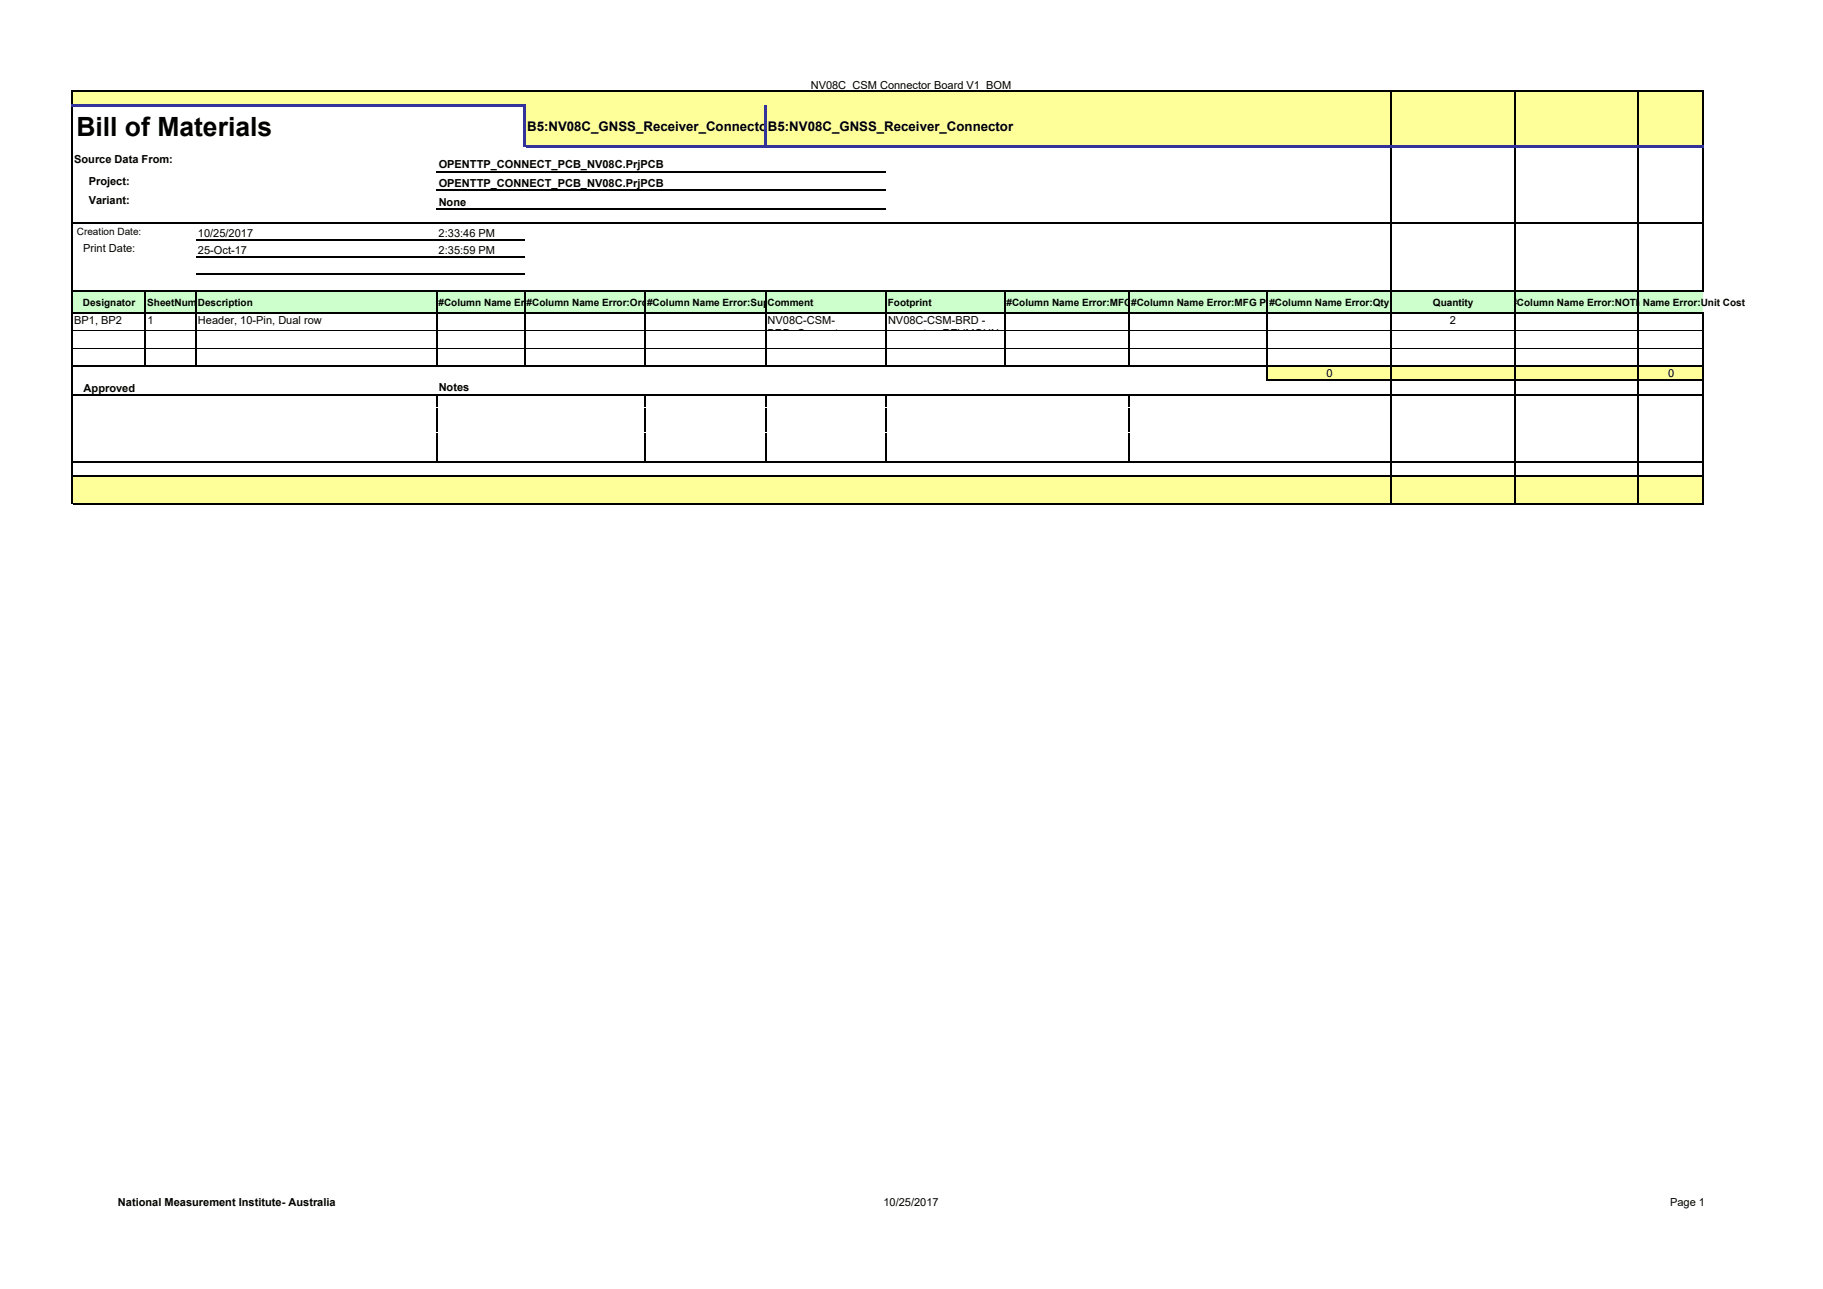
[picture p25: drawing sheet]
<svg xmlns="http://www.w3.org/2000/svg" width="297mm" height="210mm" viewBox="0 0 297 210" stroke-linecap="round" stroke-linejoin="round" font-family="sans-serif">
<defs><g id="words">
<text font-size="4.3" x="12.4" y="22.1">Bill of Materials</text>
<g font-size="2.2">
<text x="85.9" y="21.3">B5:NV08C_GNSS_Receiver_Connecto</text>
<text x="125.1" y="21.3">B5:NV08C_GNSS_Receiver_Connector</text>
</g>
<g font-size="1.8">
<text x="132.1" y="14.6">NV08C_CSM Connector Board V1_BOM</text>
<text x="12.1" y="26.5">Source Data From:</text>
<text x="71.5" y="27.4">OPENTTP_CONNECT_PCB_NV08C.PrjPCB</text>
<text x="14.5" y="30.1">Project:</text>
<text x="14.5" y="33.2">Variant:</text>
<text x="71.5" y="30.5">OPENTTP_CONNECT_PCB_NV08C.PrjPCB</text>
<text x="71.5" y="33.5">None</text>
<text x="13.5" y="41.1">Print Date:</text>
<text x="32.3" y="38.6">10/25/2017</text>
<text x="32.3" y="41.4">25-Oct-17</text>
<text x="71.5" y="38.6">2:33:46 PM</text>
<text x="71.5" y="41.4">2:35:59 PM</text>
<text x="12.1" y="52.7">BP1, BP2</text>
<text x="24" y="52.7">1</text>
<text x="32.3" y="52.7">Header, 10-Pin, Dual row</text>
<text x="125.1" y="52.7">NV08C-CSM-</text>
<text x="144.7" y="52.7">NV08C-CSM-BRD -</text>
<text x="236.2" y="52.7">2</text>
<text x="125.1" y="55">BRD C</text>
<text x="136.1" y="55">t</text>
<text x="150.5" y="55">t</text>
<text x="153.6" y="55">REVMOUN</text>
<text x="13.6" y="63.8">Approved</text>
<text x="71.5" y="63.8">Notes</text>
<text x="216.1" y="61.5">0</text>
<text x="271.8" y="61.5">0</text>
<text x="19.2" y="196.5">National Measurement Institute- Australia</text>
<text x="144" y="196.5">10/25/2017</text>
<text x="272.1" y="196.5">Page 1</text>
</g>
<g font-size="1.6">
<text x="12.5" y="38.3">Creation Date:</text>
<text x="13.5" y="49.8">Designator</text>
<text x="24" y="49.8">SheetNum</text>
<text x="32.2" y="49.8">Description</text>
<text x="71.5" y="49.8">#Column Name Er</text>
<text x="85.8" y="49.8">#Column Name Error:Ord</text>
<text x="105.4" y="49.8">#Column Name Error:SupComment</text>
<text x="144.7" y="49.8">Footprint</text>
<text x="164" y="49.8">#Column Name Error:MFG</text>
<text x="184.3" y="49.8">#Column Name Error:MFG P #Column Name Error:Qty</text>
<text x="233.5" y="49.8">Quantity</text>
<text x="246.3" y="49.8">#</text>
<text x="247.2" y="49.8">Column Name Error:NOTnEName Error:Unit Cost</text>
</g>
</g></defs>
<g fill="#ffff9a">
<path d="M11.8 14.9h265.7v2.3h-265.7z"/>
<path d="M85.5 17.2h192v6.6h-192z"/>
</g>
<path d="M11.8 47.5h265.7v3.4h-265.7z" fill="#cfc"/>
<g fill="#ffff9a">
<path d="M206.5 59.7h71v2.3h-71z"/>
<path d="M11.8 77.5h265.7v4.6h-265.7z"/>
</g>
<g fill="none" stroke="#000" stroke-width=".17">
<path d="M11.7 14.7v2.3M11.7 17.3v64.9M11.8 14.8h265.8M226.6 14.9v8.7M246.8 14.9v8.7M267 14.9v8.7M277.5 14.9v8.7M11.8 36.3h265.8M31.9 39.1h53.6M71.1 27.9h73.3M71.1 31h73.3M71.1 34h73.3"/>
<path d="M226.6 24v58.2M246.8 24v58.2M267 24v58.2M277.5 24v23.6M11.8 47.5h265.8M11.8 50.9h265.8M11.8 59.7h265.8M23.7 47.6v12.2M31.9 41.9h53.6M31.9 44.7h53.6M31.9 47.6v12.2M71.1 47.6v12.2"/>
<path d="M85.5 47.6v12.2M105.1 47.6v12.2M124.7 47.6v12.2M144.4 47.6v12.2M163.7 47.6v12.2M184 47.6v12.2M206.5 47.6v14.4M277.5 51v31.2M11.8 64.4h265.8M11.8 75.2h265.8M11.8 77.5h265.8M206.5 62h71.1"/>
<path d="M11.8 82.1h265.8"/>
</g>
<path d="M11.7 17.2h74M85.5 17.3v6.7M124.7 17.2v6.8M85.7 23.8h191.9" fill="none" stroke="#33339a" stroke-width=".34"/>
<g fill="none" stroke="#000" stroke-width=".16">
<path d="M11.8 53.9h11.8M11.8 56.8h11.8M23.8 53.9h8M23.8 56.8h8M32 53.9h39.1M32 56.8h39.1M71.2 53.9h14.2M71.2 56.8h14.2M85.6 53.9h19.4M85.6 56.8h19.4M105.2 53.9h19.4M105.2 56.8h19.4"/>
<path d="M124.8 53.9h19.5M124.8 56.8h19.5M144.4 53.9h19.2M144.4 56.8h19.2M163.8 53.9h20.1M163.8 56.8h20.1M184.1 53.9h22.3M184.1 56.8h22.3M206.5 53.9h20M206.5 56.8h20M226.7 53.9h20M226.7 56.8h20"/>
<path d="M246.9 53.9h20M246.9 56.8h20M267.1 53.9h10.3M267.1 56.8h10.3"/>
</g>
<g fill="#000">
<path d="M71.1 64.5h.1v.4h-.1zM71.1 65.1h.1v.5h-.1zM71.1 65.8h.1v.5h-.1zM71.1 66.5h.1v.5h-.1zM71.1 67.1h.1v.5h-.1zM71.1 67.8h.1v.5h-.1zM71.1 68.5h.1v.5h-.1zM71.1 69.2h.1v.5h-.1zM71.1 69.8h.1v.6h-.1zM71.1 70.5h.1v.5h-.1zM71.1 71.2h.1v.5h-.1zM71.1 71.9h.1v.5h-.1z"/>
<path d="M71.1 72.6h.1v.5h-.1zM71.1 73.2h.1v.5h-.1zM71.1 73.9h.1v.5h-.1zM71.1 74.6h.1v.5h-.1zM105 64.5h.2v.4h-.2zM105 65.1h.2v.5h-.2zM105 65.8h.2v.5h-.2zM105 66.5h.2v.5h-.2zM105 67.1h.2v.5h-.2zM105 67.8h.2v.5h-.2zM105 68.5h.2v.5h-.2zM105 69.2h.2v.5h-.2z"/>
<path d="M105 69.8h.2v.6h-.2zM105 70.5h.2v.5h-.2zM105 71.2h.2v.5h-.2zM105 71.9h.2v.5h-.2zM105 72.6h.2v.5h-.2zM105 73.2h.2v.5h-.2zM105 73.9h.2v.5h-.2zM105 74.6h.2v.5h-.2zM124.6 64.5h.2v.4h-.2zM124.6 65.1h.2v.5h-.2zM124.6 65.8h.2v.5h-.2zM124.6 66.5h.2v.5h-.2z"/>
<path d="M124.6 67.1h.2v.5h-.2zM124.6 67.8h.2v.5h-.2zM124.6 68.5h.2v.5h-.2zM124.6 69.2h.2v.5h-.2zM124.6 69.8h.2v.6h-.2zM124.6 70.5h.2v.5h-.2zM124.6 71.2h.2v.5h-.2zM124.6 71.9h.2v.5h-.2zM124.6 72.6h.2v.5h-.2zM124.6 73.2h.2v.5h-.2zM124.6 73.9h.2v.5h-.2zM124.6 74.6h.2v.5h-.2z"/>
<path d="M144.3 64.5h.1v.4h-.1zM144.3 65.1h.1v.5h-.1zM144.3 65.8h.1v.5h-.1zM144.3 66.5h.1v.5h-.1zM144.3 67.1h.1v.5h-.1zM144.3 67.8h.1v.5h-.1zM144.3 68.5h.1v.5h-.1zM144.3 69.2h.1v.5h-.1zM144.3 69.8h.1v.6h-.1zM144.3 70.5h.1v.5h-.1zM144.3 71.2h.1v.5h-.1zM144.3 71.9h.1v.5h-.1z"/>
<path d="M144.3 72.6h.1v.5h-.1zM144.3 73.2h.1v.5h-.1zM144.3 73.9h.1v.5h-.1zM144.3 74.6h.1v.5h-.1zM183.9 64.5h.2v.4h-.2zM183.9 65.1h.2v.5h-.2zM183.9 65.8h.2v.5h-.2zM183.9 66.5h.2v.5h-.2zM183.9 67.1h.2v.5h-.2zM183.9 67.8h.2v.5h-.2zM183.9 68.5h.2v.5h-.2zM183.9 69.2h.2v.5h-.2z"/>
<path d="M183.9 69.8h.2v.6h-.2zM183.9 70.5h.2v.5h-.2zM183.9 71.2h.2v.5h-.2zM183.9 71.9h.2v.5h-.2zM183.9 72.6h.2v.5h-.2zM183.9 73.2h.2v.5h-.2zM183.9 73.9h.2v.5h-.2zM183.9 74.6h.2v.5h-.2z"/>
</g>
<use href="#words"/>
</svg>
